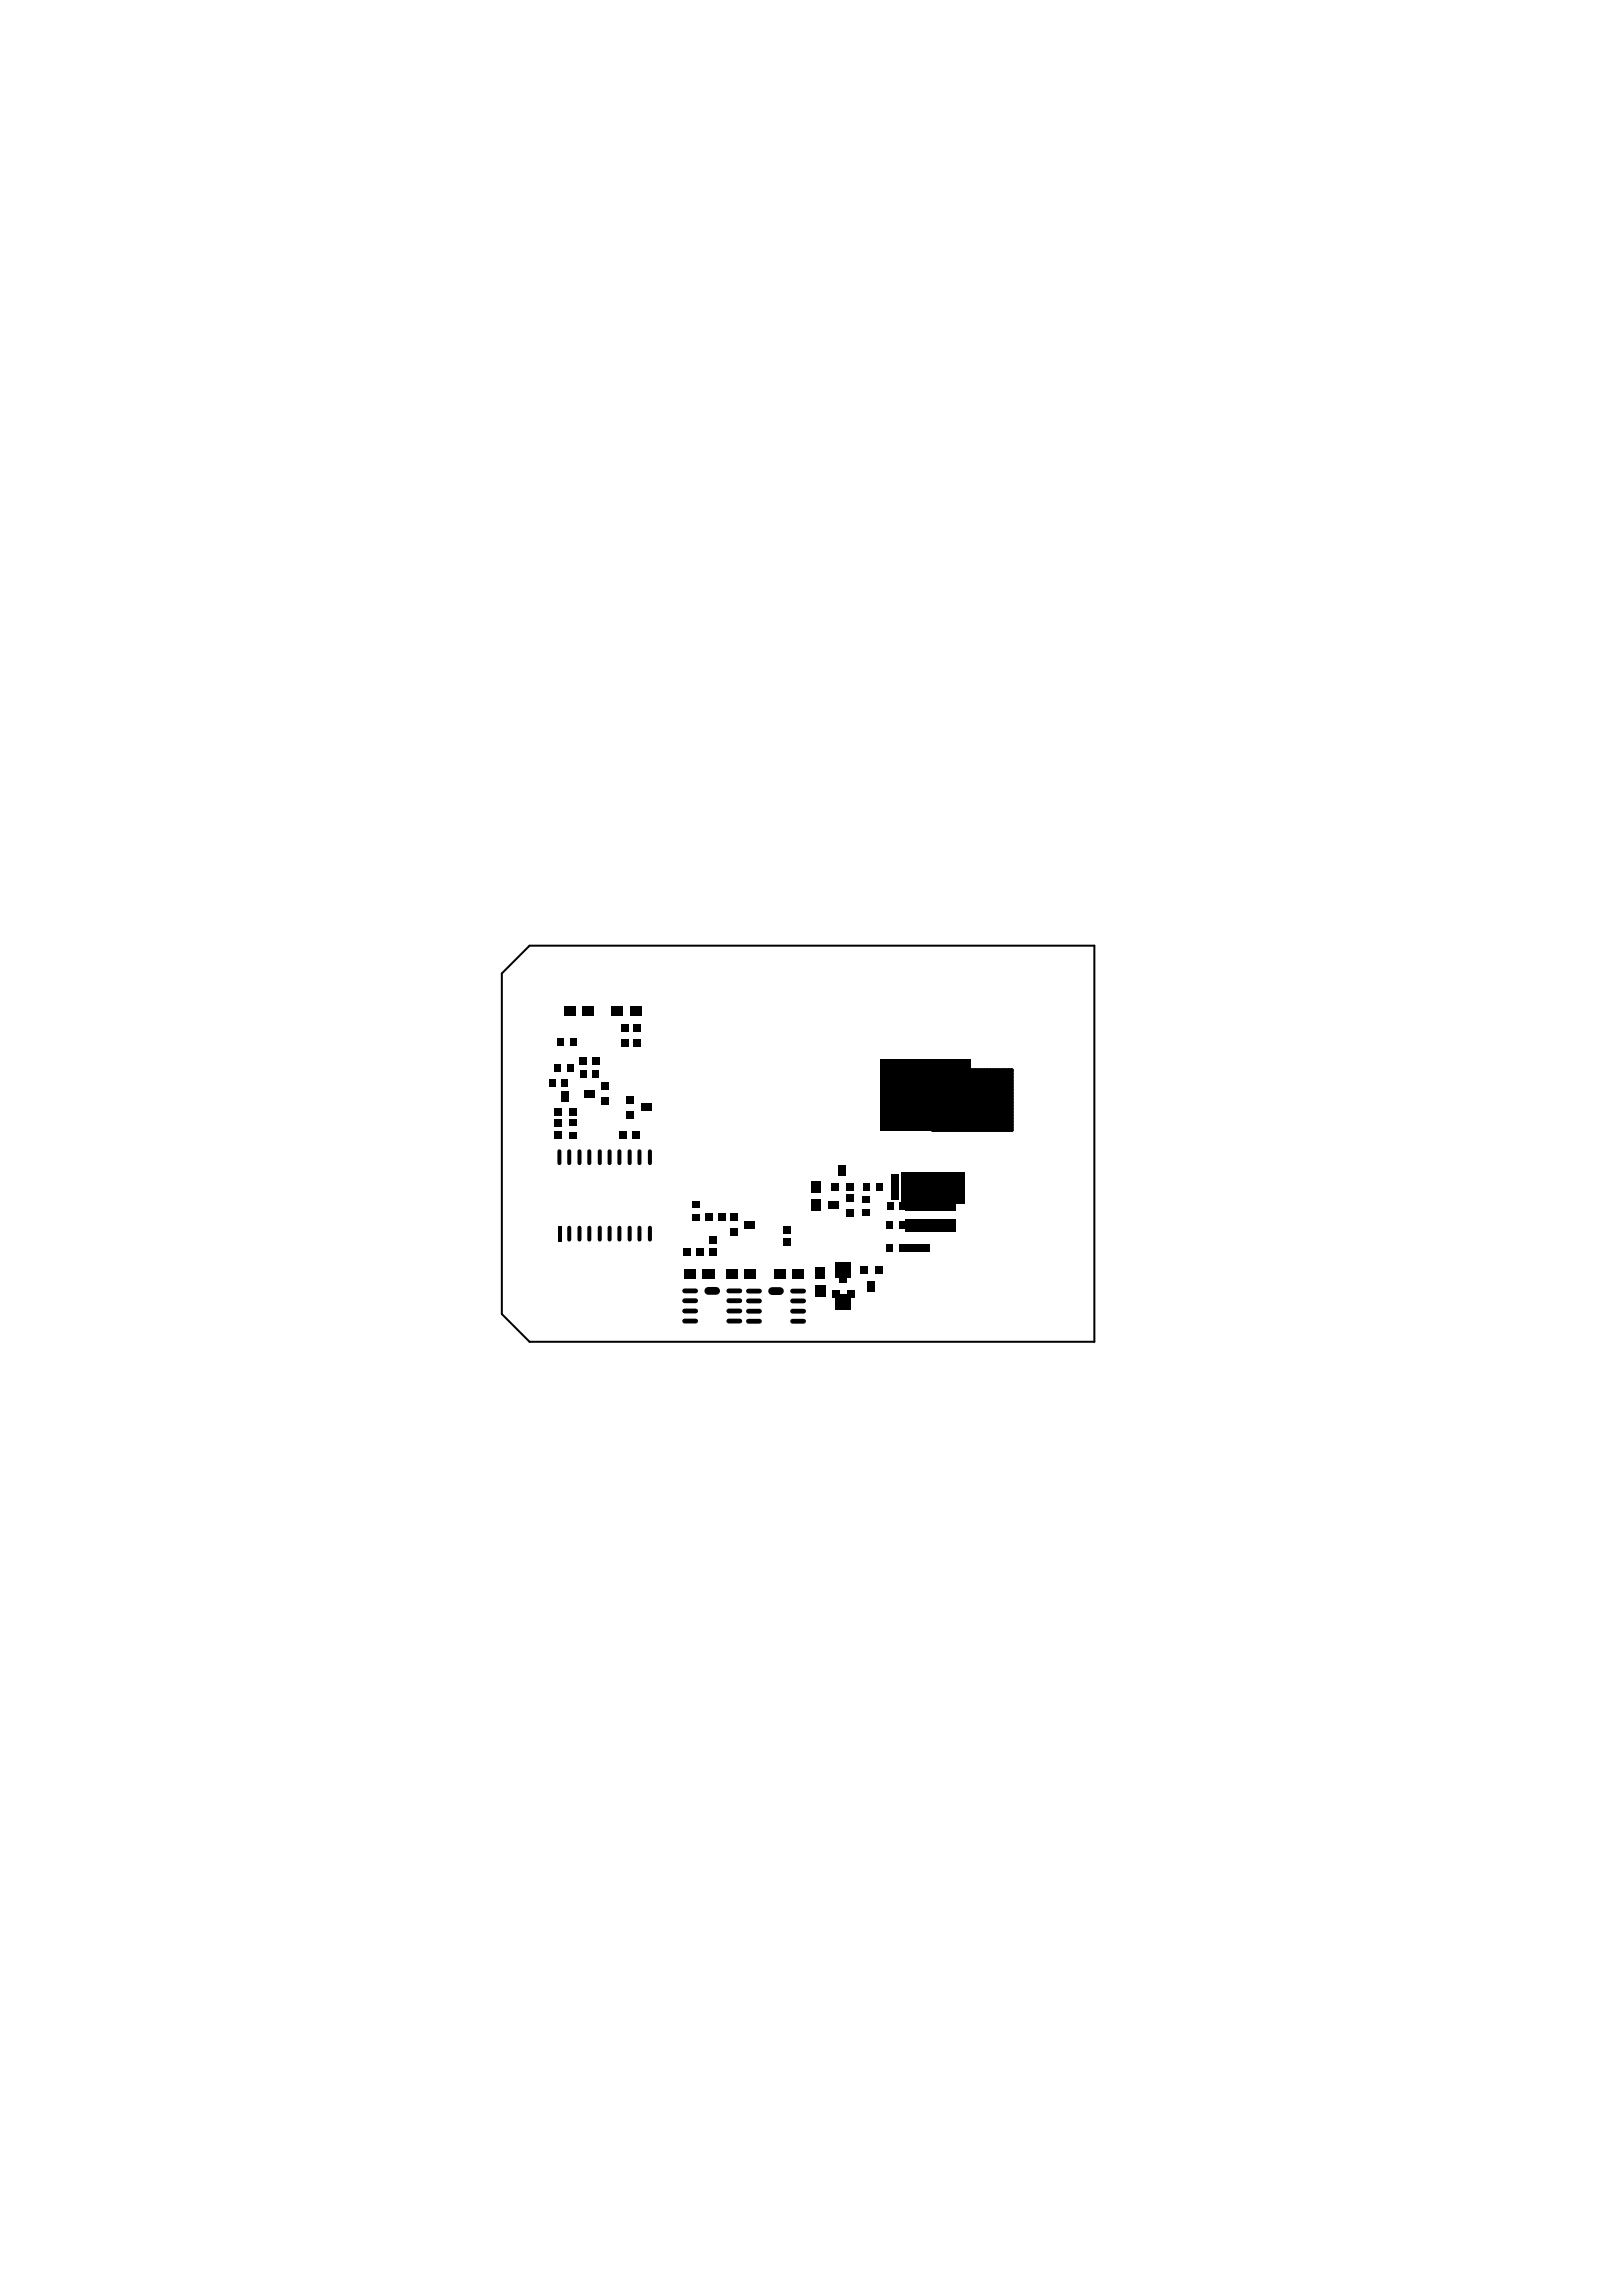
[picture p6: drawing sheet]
<svg xmlns="http://www.w3.org/2000/svg" width="202mm" height="289mm" viewBox="0 0 202 289" stroke-linecap="round" stroke-linejoin="round" font-family="sans-serif">
<path d="M66.7 119.1h71.1v49.8h-71.1l-3.5-3.5v-42.9z" fill="none" stroke="#000" stroke-width=".25"/>
<g fill="none" stroke="#000" stroke-width=".45">
<path d="M117.4 134.7h10v7.6h-10zM117.4 138.4h10M117.4 138.8h10M117.4 139.2h10M117.4 139.6h10M117.4 136.4h10M117.4 136.8h10M117.4 137.2h10M117.4 137.6h10M117.4 134.8h10M117.4 135.2h10M117.4 135.6h10"/>
<path d="M117.4 140h10M117.4 136h10M117.4 138h10M117.5 134.7v7.6M117.9 134.7v7.6M118.3 134.7v7.6M118.7 134.7v7.6M119.1 134.7v7.6M119.5 134.7v7.6M119.9 134.7v7.6M120.3 134.7v7.6M120.7 134.7v7.6"/>
<path d="M121.1 134.7v7.6M121.5 134.7v7.6M121.8 134.7v7.6M122.3 134.7v7.6M122.7 134.7v7.6M123.1 134.7v7.6M123.4 134.7v7.6M123.8 134.7v7.6M124.2 134.7v7.6M124.7 134.7v7.6M125 134.7v7.6M125.4 134.7v7.6"/>
<path d="M125.8 134.7v7.6M126.2 134.7v7.6M126.6 134.7v7.6M127 134.7v7.6M117.4 140.4h10M117.4 140.8h10M117.4 141.2h10M117.4 141.6h10M117.4 142h10"/>
</g>
<g fill="#000">
<path d="M69.8 139.6h.9v.9h-.9z" fill-rule="evenodd"/>
<path d="M69.1 135.8h.8v1h-.8z" fill-rule="evenodd"/>
<path d="M69.8 133.9h.8v1h-.8z" fill-rule="evenodd"/>
<path d="M70.7 137.4h.9v1.2h-.9z" fill-rule="evenodd"/>
<path d="M70.2 130.7h.8v.9h-.8z" fill-rule="evenodd"/>
<path d="M70.7 135.8h.8v1h-.8z" fill-rule="evenodd"/>
<path d="M71.7 139.6h.9v.9h-.9z" fill-rule="evenodd"/>
<path d="M71.4 133.9h.8v1h-.8z" fill-rule="evenodd"/>
<path d="M71 126.7h1.4v1.2h-1.4z" fill-rule="evenodd"/>
<path d="M71.8 130.7h.8v.9h-.8z" fill-rule="evenodd"/>
<path d="M73 133.1h.9v.9h-.9z" fill-rule="evenodd"/>
<path d="M73.5 137.2h1.3v1h-1.3z" fill-rule="evenodd"/>
<path d="M73 134.8h.8v.9h-.8z" fill-rule="evenodd"/>
<path d="M74.6 133.1h.9v.9h-.9z" fill-rule="evenodd"/>
<path d="M73.3 126.7h1.5v1.2h-1.5z" fill-rule="evenodd"/>
<path d="M74.6 134.8h.8v.9h-.8z" fill-rule="evenodd"/>
<path d="M75.7 138.2h.9v.9h-.9z" fill-rule="evenodd"/>
<path d="M75.7 136.3h.9v.9h-.9z" fill-rule="evenodd"/>
<path d="M77 126.7h1.5v1.2h-1.5z" fill-rule="evenodd"/>
<path d="M78.2 129h.9v.9h-.9z" fill-rule="evenodd"/>
<path d="M78.2 130.8h.9v1h-.9z" fill-rule="evenodd"/>
<path d="M78.9 139.9h.9v.9h-.9z" fill-rule="evenodd"/>
<path d="M78.9 138h.9v.9h-.9z" fill-rule="evenodd"/>
<path d="M79.8 129h.9v.9h-.9z" fill-rule="evenodd"/>
<path d="M79.8 130.8h.9v1h-.9z" fill-rule="evenodd"/>
<path d="M79.3 126.7h1.5v1.2h-1.5z" fill-rule="evenodd"/>
<path d="M80.7 138.9h1.3v.9h-1.3z" fill-rule="evenodd"/>
<path d="M69.8 142.5h.9v.9h-.9z" fill-rule="evenodd"/>
<path d="M69.8 140.9h.9v.9h-.9z" fill-rule="evenodd"/>
<path d="M70.2 154.3h.5v2h-.5z" fill-rule="evenodd"/>
<path d="M71.6 142.5h1v.8h-1z" fill-rule="evenodd"/>
<path d="M71.6 140.9h1v.8h-1z" fill-rule="evenodd"/>
<path d="M78 142.5h.9v.9h-.9z" fill-rule="evenodd"/>
<path d="M79.6 142.5h.9v.9h-.9z" fill-rule="evenodd"/>
<path d="M86.1 157.2h.9v1h-.9z" fill-rule="evenodd"/>
<path d="M86.1 159.8h1.5v1.2h-1.5z" fill-rule="evenodd"/>
<path d="M87.1 152.8h1v.8h-1z" fill-rule="evenodd"/>
<path d="M87.1 151.2h1v.9h-1z" fill-rule="evenodd"/>
<path d="M87.7 157.2h.9v1h-.9z" fill-rule="evenodd"/>
<path d="M88.4 159.8h1.5v1.2h-1.5z" fill-rule="evenodd"/>
<path d="M88.8 152.8h.9v.9h-.9z" fill-rule="evenodd"/>
<path d="M89.2 157.2h1v.9h-1z" fill-rule="evenodd"/>
<path d="M89.2 155.6h1v.9h-1z" fill-rule="evenodd"/>
<path d="M90.4 152.8h.9v.9h-.9z" fill-rule="evenodd"/>
<path d="M91.9 154.7h.9v.9h-.9z" fill-rule="evenodd"/>
<path d="M91.9 152.8h.9v.9h-.9z" fill-rule="evenodd"/>
<path d="M93.7 153.8h1.3v.9h-1.3z" fill-rule="evenodd"/>
<path d="M98.7 154.4h.9v.8h-.9z" fill-rule="evenodd"/>
<path d="M98.7 156h.9v.8h-.9z" fill-rule="evenodd"/>
<path d="M102.1 151h1.2v1.5h-1.2z" fill-rule="evenodd"/>
<path d="M102.1 148.7h1.2v1.5h-1.2z" fill-rule="evenodd"/>
<path d="M102.6 159.5h1.2v1.5h-1.2z" fill-rule="evenodd"/>
<path d="M104.3 151.3h1.3v.9h-1.3z" fill-rule="evenodd"/>
<path d="M104.6 149h.9v.9h-.9z" fill-rule="evenodd"/>
<path d="M105.6 146.8h.9v1.2h-.9z" fill-rule="evenodd"/>
<path d="M106.5 152.3h.9v.9h-.9z" fill-rule="evenodd"/>
<path d="M106.5 150.4h.9v.9h-.9z" fill-rule="evenodd"/>
<path d="M106.5 149h.9v.9h-.9z" fill-rule="evenodd"/>
<path d="M105.2 158.9h2v2h-2z" fill-rule="evenodd"/>
<path d="M108.6 152.3h.9v.7h-.9z" fill-rule="evenodd"/>
<path d="M108.6 150.7h.9v.7h-.9z" fill-rule="evenodd"/>
<path d="M108.7 148.9h.8v1h-.8z" fill-rule="evenodd"/>
<path d="M110.3 148.9h.8v1h-.8z" fill-rule="evenodd"/>
<path d="M110.8 133.3h11.4v9h-11.4z" fill-rule="evenodd"/>
<path d="M111.6 156.6h.8v.9h-.8z" fill-rule="evenodd"/>
<path d="M111.6 153.7h.8v1h-.8z" fill-rule="evenodd"/>
<path d="M111.7 151.3h.8v1h-.8z" fill-rule="evenodd"/>
<path d="M112.2 147.8h.9v3.2h-.9z" fill-rule="evenodd"/>
<path d="M113.2 156.6h.8v.9h-.8z" fill-rule="evenodd"/>
<path d="M113.2 153.7h.8v1h-.8z" fill-rule="evenodd"/>
<path d="M113.3 151.3h.7v1h-.7z" fill-rule="evenodd"/>
<path d="M113.5 147.8h.9v3.2h-.9z" fill-rule="evenodd"/>
<path d="M113.5 147.5h8v4h-8z" fill-rule="evenodd"/>
<path d="M114.8 147.8h.9v3.2h-.9z" fill-rule="evenodd"/>
<path d="M113.8 156.6h3.2v1h-3.2z" fill-rule="evenodd"/>
<path d="M113.8 150.4h3.2v1h-3.2z" fill-rule="evenodd"/>
<path d="M117.3 147.8h.9v3.2h-.9z" fill-rule="evenodd"/>
<path d="M118.6 147.8h.9v3.2h-.9z" fill-rule="evenodd"/>
<path d="M119.8 147.8h.9v3.2h-.9z" fill-rule="evenodd"/>
<path d="M114 150.9h6.3v1.5h-6.3z" fill-rule="evenodd"/>
<path d="M114 153.6h6.3v1.5h-6.3z" fill-rule="evenodd"/>
<path d="M91.4 159.7h1.5v1.3h-1.5z" fill-rule="evenodd"/>
<path d="M93.7 159.7h1.5v1.3h-1.5z" fill-rule="evenodd"/>
<path d="M97.4 159.7h1.5v1.3h-1.5z" fill-rule="evenodd"/>
<path d="M99.7 159.7h1.5v1.3h-1.5z" fill-rule="evenodd"/>
<path d="M102.6 161.8h1.3v1.5h-1.3z" fill-rule="evenodd"/>
<path d="M104.8 162.4h.9v.9h-.9z" fill-rule="evenodd"/>
<path d="M105.7 160.2h.9v1.2h-.9z" fill-rule="evenodd"/>
<path d="M106.7 162.4h.9v.9h-.9z" fill-rule="evenodd"/>
<path d="M105.2 162.9h1.9v2h-1.9z" fill-rule="evenodd"/>
<path d="M108.3 159.5h.9v.9h-.9z" fill-rule="evenodd"/>
<path d="M109.2 161.3h1v1.3h-1z" fill-rule="evenodd"/>
<path d="M110.2 159.5h.9v.9h-.9z" fill-rule="evenodd"/>
</g>
<g fill="none" stroke="#000" stroke-width=".51">
<path d="M70.4 144.9v1.5M71.7 144.9v1.5M71.7 154.6v1.5M72.9 144.9v1.5M72.9 154.6v1.5M74.2 144.9v1.5M74.2 154.6v1.5M75.5 144.9v1.5M75.5 154.6v1.5M76.7 144.9v1.5M76.7 154.6v1.5M78 144.9v1.5"/>
<path d="M78 154.6v1.5M79.3 144.9v1.5M79.3 154.6v1.5M80.5 144.9v1.5M80.5 154.6v1.5M81.8 144.9v1.5M81.8 154.6v1.5"/>
</g>
<g fill="none" stroke="#000" stroke-width=".61">
<path d="M86.2 165h1.4M86.2 163.8h1.4M86.2 166.3h1.4M86.2 162.5h1.4M91.7 165h1.4M91.7 163.8h1.4M91.7 166.3h1.4M91.7 162.5h1.4M94.2 165.1h1.4M94.2 163.8h1.4M94.2 166.3h1.4M94.2 162.5h1.4"/>
<path d="M99.8 165.1h1.4M99.8 163.8h1.4M99.8 166.3h1.4M99.8 162.5h1.4"/>
</g>
<path d="M89.2 162.5h.9M97.2 162.5h1" fill="none" stroke="#000" stroke-width=".99"/>
</svg>
